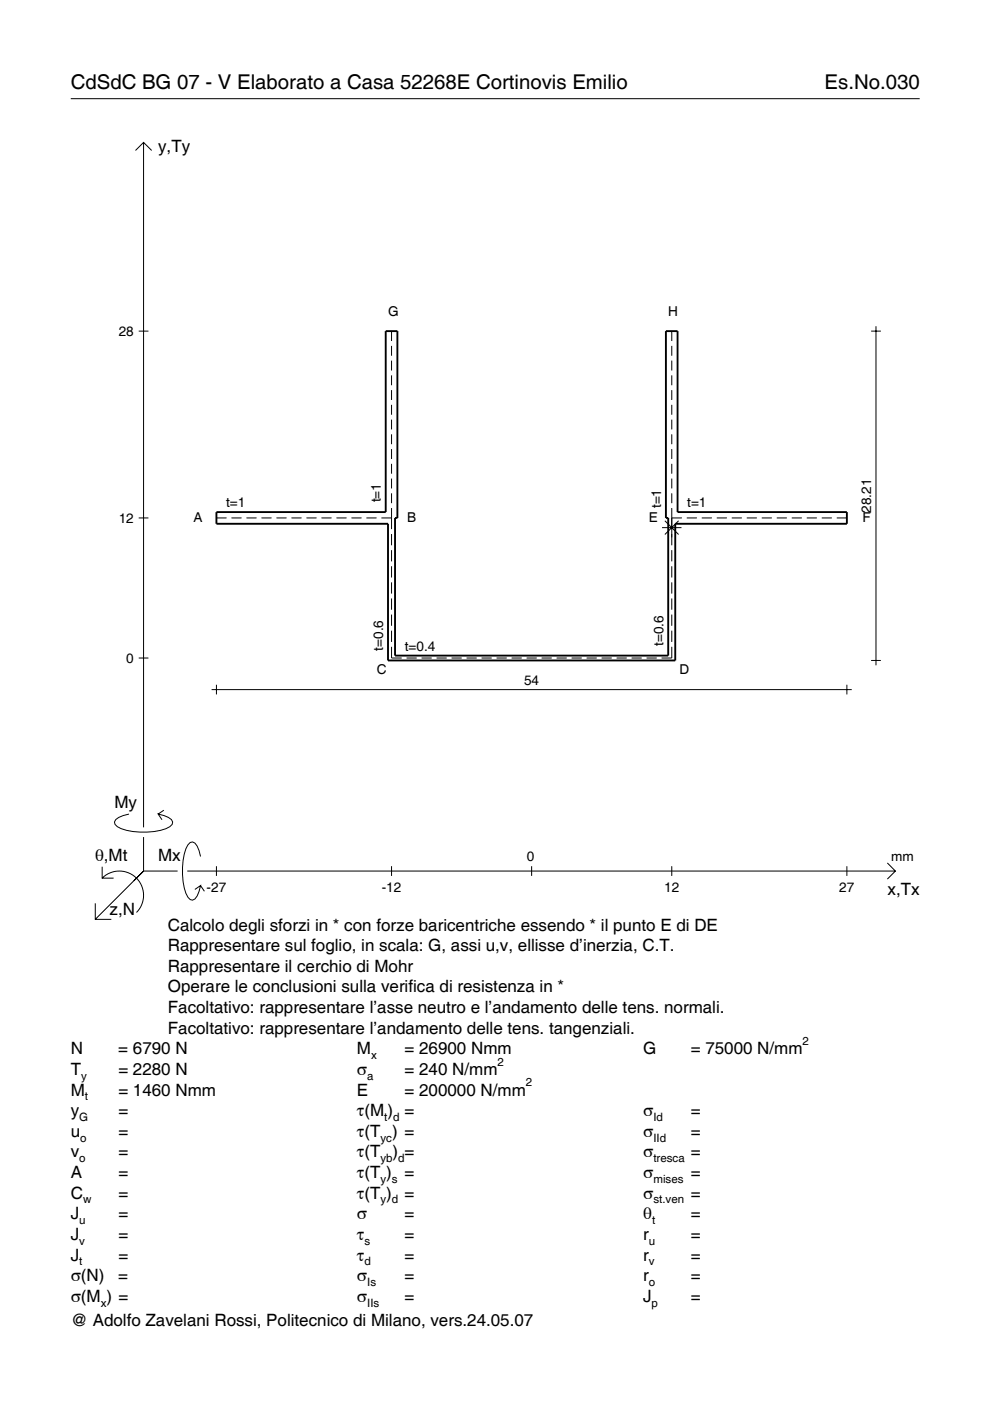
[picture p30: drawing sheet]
<svg xmlns="http://www.w3.org/2000/svg" width="210mm" height="297mm" viewBox="0 0 210 297" stroke-linecap="round" stroke-linejoin="round" font-family="sans-serif">
<defs><g id="words">
<g font-size="4.3">
<text x="15" y="18.9">CdSdC BG 07 - V Elaborato a Casa 52268E Cortinovis Emilio</text>
<text x="174.8" y="18.9">Es.No.030</text>
</g>
<g font-size="3.6">
<text x="33.5" y="32.3">y,Ty</text>
<text x="24.3" y="171.3">My</text>
<text x="20.1" y="182.6">θ,Mt</text>
<text x="33.5" y="182.6">Mx</text>
<text x="188.2" y="189.8">x,Tx</text>
<text x="23.2" y="193.9">z,N</text>
<text x="35.6" y="197.3">Calcolo degli sforzi in * con forze baricentriche essendo * il punto E di DE</text>
<text x="35.6" y="201.7">Rappresentare sul foglio, in scala: G, assi u,v, ellisse d’inerzia, C.T.</text>
<text x="35.6" y="206">Rappresentare il cerchio di Mohr</text>
<text x="35.6" y="210.4">Operare le conclusioni sulla verifica di resistenza in *</text>
<text x="35.6" y="214.8">Facoltativo: rappresentare l’asse neutro e l’andamento delle tens. normali.</text>
<text x="35.6" y="219.2">Facoltativo: rappresentare l’andamento delle tens. tangenziali.</text>
<text x="15" y="223.5">N</text>
<text x="15" y="227.9">T</text>
<text x="25.1" y="223.5">= 6790 N</text>
<text x="25.1" y="227.9">= 2280 N</text>
<text x="75.7" y="227.9">σ</text>
<text x="75.7" y="223.5">M</text>
<text x="85.8" y="223.5">= 26900 Nmm</text>
<text x="85.8" y="227.9">= 240 N/mm</text>
<text x="136.4" y="223.5">G</text>
<text x="146.5" y="223.5">= 75000 N/mm</text>
<text x="15" y="232.3">M</text>
<text x="25.1" y="232.3">= 1460 Nmm</text>
<text x="75.7" y="232.3">E</text>
<text x="85.8" y="232.3">= 200000 N/mm</text>
<text x="15" y="236.7">y</text>
<text x="25.1" y="236.7">=</text>
<text x="75.7" y="236.7">τ(M ) =</text>
<text x="136.4" y="236.7">σ</text>
<text x="146.5" y="236.7">=</text>
<text x="15" y="241">u</text>
<text x="15" y="245.4">v</text>
<text x="25.1" y="241">=</text>
<text x="25.1" y="245.4">=</text>
<text x="75.7" y="241">τ(T ) =</text>
<text x="75.7" y="245.4">τ(T</text>
<text x="83.3" y="245.4">) =</text>
<text x="136.4" y="241">σ</text>
<text x="136.4" y="245.4">σ</text>
<text x="146.5" y="241">=</text>
<text x="146.5" y="245.4">=</text>
<text x="15" y="249.8">A</text>
<text x="25.1" y="249.8">=</text>
<text x="75.7" y="249.8">τ(T )</text>
<text x="85.8" y="249.8">=</text>
<text x="136.4" y="249.8">σ</text>
<text x="146.5" y="249.8">=</text>
<text x="15" y="254.2">C</text>
<text x="25.1" y="254.2">=</text>
<text x="75.7" y="254.2">τ(T )</text>
<text x="85.8" y="254.2">=</text>
<text x="136.4" y="254.2">σ</text>
<text x="146.5" y="254.2">=</text>
<text x="15" y="258.5">J</text>
<text x="15" y="262.9">J</text>
<text x="25.1" y="258.5">=</text>
<text x="25.1" y="262.9">=</text>
<text x="75.7" y="258.5">σ</text>
<text x="75.7" y="262.9">τ</text>
<text x="85.8" y="258.5">=</text>
<text x="85.8" y="262.9">=</text>
<text x="136.4" y="258.5">θ</text>
<text x="136.4" y="262.9">r</text>
<text x="146.5" y="258.5">=</text>
<text x="146.5" y="262.9">=</text>
<text x="15" y="267.3">J</text>
<text x="25.1" y="267.3">=</text>
<text x="75.7" y="267.3">τ</text>
<text x="85.8" y="267.3">=</text>
<text x="136.4" y="267.3">r</text>
<text x="146.5" y="267.3">=</text>
<text x="15" y="271.7">σ(N)</text>
<text x="25.1" y="271.7">=</text>
<text x="75.7" y="271.7">σ</text>
<text x="85.8" y="271.7">=</text>
<text x="136.4" y="271.7">r</text>
<text x="146.5" y="271.7">=</text>
<text x="15" y="281.2">@ Adolfo Zavelani Rossi, Politecnico di Milano, vers.24.05.07</text>
<text x="15" y="276">σ(M ) =</text>
<text x="75.7" y="276">σ</text>
<text x="85.8" y="276">=</text>
<text x="136.4" y="276">J</text>
<text x="146.5" y="276">=</text>
</g>
<g font-size="2.9">
<text x="25.2" y="71.2">28</text>
<text x="82.3" y="67">G</text>
<text x="141.7" y="67">H</text>
<text x="47.9" y="107.5">t=1</text>
<text x="80.7" y="106.5" transform="rotate(-90 80.7 106.5)">t=1</text>
<text x="140.2" y="107.8" transform="rotate(-90 140.2 107.8)">t=1</text>
<text x="145.7" y="107.5">t=1</text>
<text x="25.2" y="110.8">12</text>
<text x="41.1" y="110.7">A</text>
<text x="86.3" y="110.7">B</text>
<text x="137.6" y="110.7">E</text>
<text x="182.9" y="110.7">F</text>
<text x="184.7" y="108.7" transform="rotate(-90 184.7 108.7)">28.21</text>
<text x="81.2" y="138" transform="rotate(-90 81.2 138)">t=0.6</text>
<text x="85.8" y="138">t=0.4</text>
<text x="140.6" y="136.9" transform="rotate(-90 140.6 136.9)">t=0.6</text>
<text x="26.8" y="140.5">0</text>
<text x="79.9" y="142.8">C</text>
<text x="144.1" y="142.8">D</text>
<text x="111.1" y="145.2">54</text>
<text x="111.7" y="182.6">0</text>
<text x="189" y="182.6">mm</text>
<text x="43.8" y="189.1">-27</text>
<text x="80.9" y="189.1">-12</text>
<text x="140.8" y="189.1">12</text>
<text x="178" y="189.1">27</text>
</g>
<g font-size="2.4">
<text x="170.2" y="221.5">2</text>
<text x="78.7" y="224.5">x</text>
<text x="105.5" y="225.9">2</text>
<text x="17.2" y="228.9">y</text>
<text x="18" y="233.3">t</text>
<text x="77.9" y="228.9">a</text>
<text x="111.5" y="230.3">2</text>
<text x="16.8" y="237.7">G</text>
<text x="81.5" y="237.7">t d</text>
<text x="138.5" y="237.7">Id</text>
<text x="17" y="242">o</text>
<text x="80.7" y="242">yc</text>
<text x="138.5" y="242">IId</text>
<text x="16.8" y="246.4">o</text>
<text x="80.7" y="246.4">yb d</text>
<text x="80.7" y="250.8">y s</text>
<text x="138.5" y="246.4">tresca</text>
<text x="138.5" y="250.8">mises</text>
<text x="17.6" y="255.2">w</text>
<text x="80.7" y="255.2">y d</text>
<text x="138.5" y="255.2">st.ven</text>
<text x="16.8" y="259.5">u</text>
<text x="16.8" y="263.9">v</text>
<text x="77.3" y="263.9">s</text>
<text x="137.6" y="263.9">u</text>
<text x="138.2" y="259.5">t</text>
<text x="16.8" y="268.3">t</text>
<text x="77.3" y="268.3">d</text>
<text x="137.6" y="268.3">v</text>
<text x="77.9" y="272.7">Is</text>
<text x="137.6" y="272.7">o</text>
<text x="21.4" y="277">x</text>
<text x="77.9" y="277">IIs</text>
<text x="138.2" y="277">p</text>
</g>
</g></defs>
<g fill="none" stroke="#000" stroke-width=".21">
<path d="M15 20.9h180M28.7 31.9l1.7-1.7 1.8 1.7M30.4 30.2v145.2M29.4 70.2h2.1M83 70.2v2.1M83 73.3v2.1M83 76.5v2.1M83 79.6v2.1M142.4 70.2v2.1M142.4 73.3v2.1M142.4 76.5v2.1M142.4 79.6v2.1"/>
<path d="M184.7 70.2h2.1M185.7 69.2v71.9M83 82.7v2.1M83 85.8v2.1M83 89v2.1M83 92.1v2.1M83 95.2v2.1M83 98.3v2.1M142.4 82.7v2.1M142.4 85.8v2.1M142.4 89v2.1M142.4 92.1v2.1"/>
<path d="M142.4 95.2v2.1M142.4 98.3v2.1M29.4 109.8h2.1M45.9 109.8h2.1M49.1 109.8h2.1M52.2 109.8h2.2M55.4 109.8h2.2M58.6 109.8h2.2M61.8 109.8h2.1M65 109.8h2.1M68.1 109.8h2.2M71.3 109.8h2.2"/>
<path d="M74.5 109.8h2.2M77.7 109.8h2.1M80.9 109.8h2.1M83 101.5v2.1M83 104.6v2.1M83 107.7v4.5M83 113.2v2.4M83 116.6v2.4M140.4 111.9h4.1M141 110.4l2.9 2.9M142.4 109.8h2.2M142.4 101.5v2.1"/>
<path d="M142.4 104.6v2.1M142.4 107.7v7.9M142.4 116.6v2.4M143.9 110.4l-2.9 2.9M145.6 109.8h2.2M148.8 109.8h2.1M152 109.8h2.1M155.1 109.8h2.2M158.3 109.8h2.2M161.5 109.8h2.2M164.7 109.8h2.1M167.9 109.8h2.1"/>
<path d="M171 109.8h2.2M174.2 109.8h2.2M177.4 109.8h2.2M29.4 139.5h2.1M83 137.1v2.4h2.2M83 120.1v2.3M83 123.5v2.4M83 126.9v2.4M83 130.3v2.4M83 133.7v2.4M86.2 139.5h2.1M89.4 139.5h2.1"/>
<path d="M92.6 139.5h2.1M95.7 139.5h2.2M98.9 139.5h2.2M102.1 139.5h2.1M105.3 139.5h2.1M108.5 139.5h2.1M111.6 139.5h2.2M114.8 139.5h2.2M118 139.5h2.2M121.2 139.5h2.1M124.4 139.5h2.1M127.5 139.5h2.2"/>
<path d="M130.7 139.5h2.2M133.9 139.5h2.2M137.1 139.5h2.1M142.4 137.1v2.4h-2.1M142.4 120.1v2.3M142.4 123.5v2.4M142.4 126.9v2.4M142.4 130.3v2.4M142.4 133.7v2.4M44.9 146.2h135.7M45.9 145.2v2M179.6 145.2v2"/>
<path d="M184.7 140h2.1M27.3 172.6a3.6 3.6 0 0 0-3 1.7l.1 .5a5.7 5.7 0 0 0 3.8 1.5 13.3 13.3 0 0 0 7.8-1l.5-.5 .1-.5a3.6 3.6 0 0 0-3.1-1.7l.8 1.2M30.4 177.5v7.2M34.7 171.8l-1.2 .8M20.2 191.5v3.4h3.4M21.7 186.2a5.1 5.1 0 0 1 7.2 0 5.1 5.1 0 0 1 0 7.3M21.7 183.8v2.4h2.4M30.4 184.7l-10.2 10.2M30.4 184.7l-2 2M30.4 184.7h7.2M39.7 184.7h150.1M42.5 181.6a3.6 3.6 0 0 0-1.7-3.1l-.5 .1a5.7 5.7 0 0 0-1.5 3.8 13.3 13.3 0 0 0 1 7.8l.5 .5 .5 .2a3.6 3.6 0 0 0 1.7-3.1l-1.2 .8"/>
<path d="M42.5 187.8l.8 1.2M45.9 183.7v2M83 183.7v2M112.7 183.7v2M142.4 183.7v2M179.6 183.7v2M188.1 183l1.7 1.7-1.7 1.7"/>
</g>
<path d="M81.8 70.2h2.5v39.6h-.5v29.2h57.9v-29.2h-.5v-39.6h2.5v38.4h35.9v2.5h-36.4v28.9h-60.9v-28.9h-36.4v-2.5h35.9z" fill="none" stroke="#000" stroke-width=".4"/>
<use href="#words"/>
</svg>
